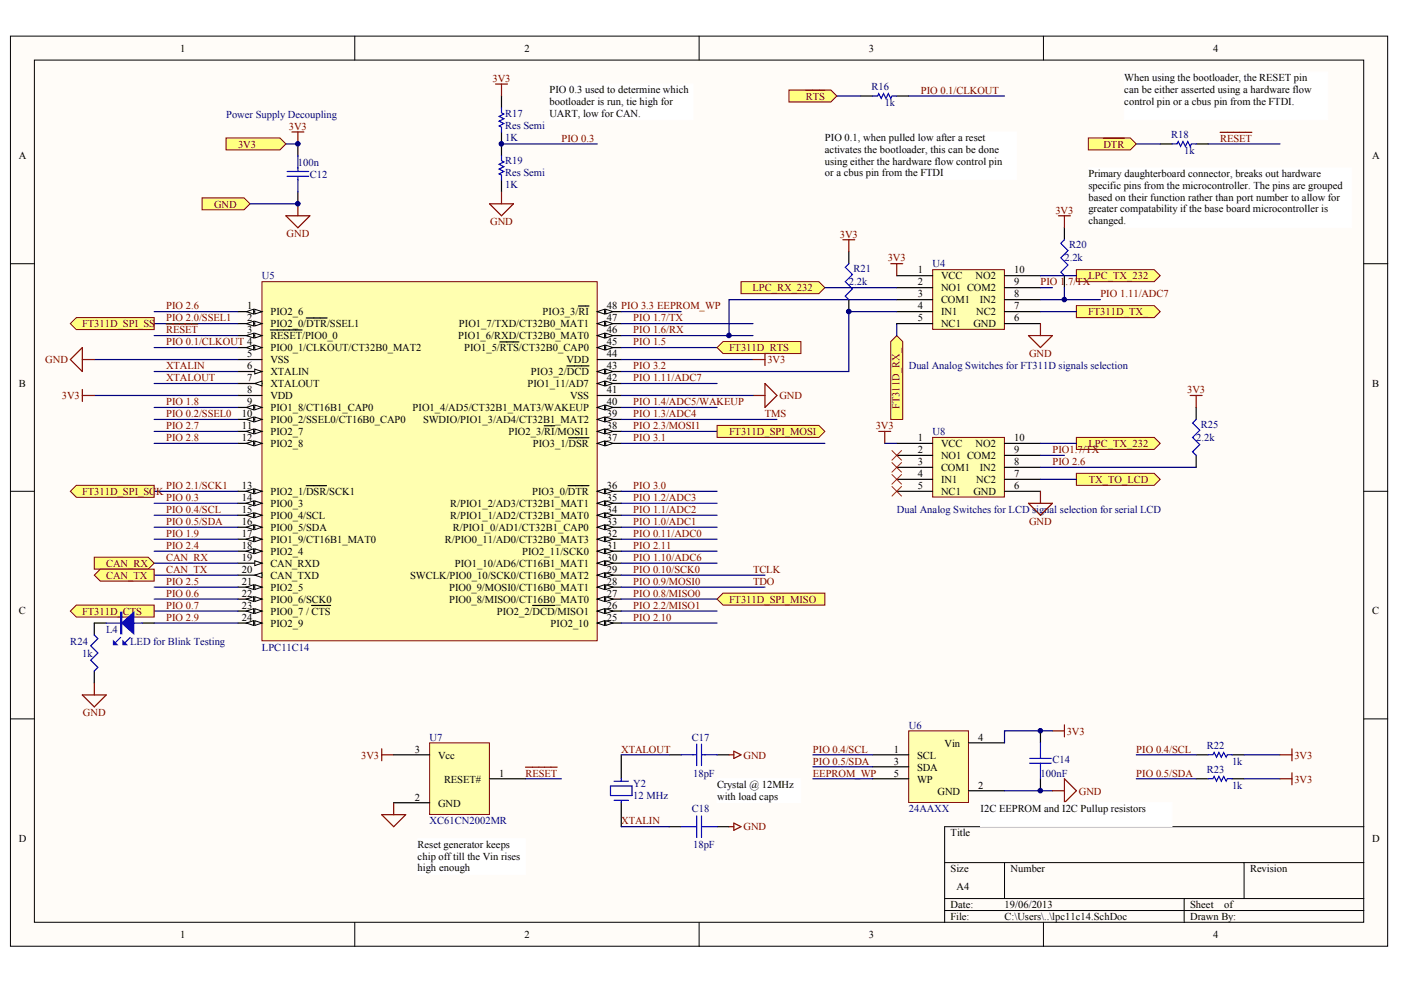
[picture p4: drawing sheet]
<svg xmlns="http://www.w3.org/2000/svg" width="289mm" height="203mm" viewBox="0 0 289 203" stroke-linecap="round" stroke-linejoin="round" font-family="sans-serif">
<defs><g id="words">
<g font-size="2.2">
<text x="37.1" y="10.7">1</text>
<text x="108.1" y="10.7">2</text>
<text x="179.2" y="10.7">3</text>
<text x="250.2" y="10.7">4</text>
<text x="231.9" y="16.8">When using the bootloader, the RESET pin</text>
<text x="113.3" y="19.3">PIO 0.3 used to determine which</text>
<text x="113.3" y="21.7">bootloader is run, tie high for</text>
<text x="231.9" y="19.2">can be either asserted using a hardware flow</text>
<text x="231.9" y="21.6">control pin or a cbus pin from the FTDI.</text>
<text x="113.3" y="24.1">UART, low for CAN.</text>
<text x="170.1" y="29.2">PIO 0.1, when pulled low after a reset</text>
<text x="3.9" y="32.9">A</text>
<text x="170.1" y="31.6">activates the bootloader, this can be done</text>
<text x="170.1" y="34">using either the hardware flow control pin</text>
<text x="283" y="32.9">A</text>
<text x="170.1" y="36.4">or a cbus pin from the FTDI</text>
<text x="224.5" y="36.6">Primary daughterboard connector, breaks out hardware</text>
<text x="224.5" y="39">specific pins from the microcontroller. The pins are grouped</text>
<text x="224.5" y="41.4">based on their function rather than port number to allow for</text>
<text x="224.5" y="43.8">greater compatability ifthe base board microcontroller is</text>
<text x="224.5" y="46.2">changed.</text>
<text x="189.3" y="56.4">1</text>
<text x="189.3" y="58.9">2</text>
<text x="194.1" y="57.7">VCC</text>
<text x="201.2" y="57.7">NO2</text>
<text x="209.1" y="58.9">9</text>
<text x="209.1" y="56.4">10</text>
<text x="51" y="63.8">1</text>
<text x="55.8" y="65.1">PIO2_6</text>
<text x="111.9" y="65.1">PIO3_3/RI</text>
<text x="125.2" y="63.8">48 PIO 3.3 EEPROM_WP</text>
<text x="189.3" y="61.4">3</text>
<text x="189.3" y="63.8">4</text>
<text x="194.1" y="60.1">NO1 COM2</text>
<text x="194.1" y="62.6">COM1</text>
<text x="194.1" y="65.1">IN1</text>
<text x="201.3" y="65.1">NC2</text>
<text x="202" y="62.6">IN2</text>
<text x="209.1" y="63.8">7</text>
<text x="209.1" y="61.4">8</text>
<text x="51" y="66.3">2</text>
<text x="51" y="68.8">3</text>
<text x="55.8" y="67.5">PIO2_0/DTR/SSEL1</text>
<text x="55.8" y="70">RESET/PIO0_0</text>
<text x="94.5" y="70">PIO1_6/RXD/CT32B0_MAT0</text>
<text x="94.6" y="67.5">PIO1_7/TXD/CT32B0_MAT1</text>
<text x="125.2" y="71.2">45</text>
<text x="125.2" y="68.8">46</text>
<text x="125.2" y="66.3">47</text>
<text x="189.3" y="66.3">5</text>
<text x="194.1" y="67.5">NC1</text>
<text x="200.7" y="67.5">GND</text>
<text x="209.1" y="66.3">6</text>
<text x="51" y="73.7">5</text>
<text x="51" y="76.2">6</text>
<text x="55.8" y="72.5">PIO0_1/CLKOUT/CT32B0_MAT2</text>
<text x="55.8" y="74.9">VSS</text>
<text x="55.8" y="77.4">XTALIN</text>
<text x="95.7" y="72.5">PIO1_5/RTS/CT32B0_CAP0</text>
<text x="109.5" y="77.4">PIO3_2/DCD</text>
<text x="116.8" y="74.9">VDD</text>
<text x="125.2" y="76.2">43</text>
<text x="125.2" y="73.7">44</text>
<text x="3.9" y="79.8">B</text>
<text x="51" y="78.7">7</text>
<text x="51" y="81.1">8</text>
<text x="51" y="83.6">9</text>
<text x="55.8" y="79.9">XTALOUT</text>
<text x="55.8" y="82.4">VDD</text>
<text x="108.8" y="79.9">PIO1_11/AD7</text>
<text x="117.6" y="82.4">VSS</text>
<text x="125.2" y="83.6">40</text>
<text x="125.2" y="81.1">41</text>
<text x="125.2" y="78.7">42</text>
<text x="283" y="79.8">B</text>
<text x="49.8" y="86.1">10</text>
<text x="49.8" y="88.5">11</text>
<text x="55.8" y="84.8">PIO1_8/CT16B1_CAP0</text>
<text x="55.8" y="87.3">PIO0_2/SSEL0/CT16B0_CAP0</text>
<text x="55.8" y="89.8">PIO2_7</text>
<text x="85.1" y="84.8">PIO1_4/AD5/CT32B1_MAT3/WAKEUP</text>
<text x="87.2" y="87.3">SWDIO/PIO1_3/AD4/CT32B1_MAT2</text>
<text x="104.9" y="89.8">PIO2_3/RI/MOSI1</text>
<text x="125.2" y="88.5">38</text>
<text x="125.2" y="86.1">39</text>
<text x="49.8" y="91">12</text>
<text x="55.8" y="92.2">PIO2_8</text>
<text x="109.9" y="92.2">PIO3_1/DSR</text>
<text x="125.2" y="91">37</text>
<text x="189.3" y="91">1</text>
<text x="189.3" y="93.5">2</text>
<text x="189.3" y="96">3</text>
<text x="194.1" y="92.2">VCC</text>
<text x="194.1" y="94.7">NO1 COM2</text>
<text x="201.2" y="92.2">NO2</text>
<text x="209.1" y="96">8</text>
<text x="209.1" y="93.5">9</text>
<text x="209.1" y="91">10</text>
<text x="49.8" y="100.9">13</text>
<text x="125.2" y="100.9">36</text>
<text x="189.3" y="98.4">4</text>
<text x="189.3" y="100.9">5</text>
<text x="194.1" y="97.2">COM1</text>
<text x="194.1" y="99.7">IN1</text>
<text x="201.3" y="99.7">NC2</text>
<text x="202" y="97.2">IN2</text>
<text x="209.1" y="100.9">6</text>
<text x="209.1" y="98.4">7</text>
<text x="49.8" y="103.4">14</text>
<text x="49.8" y="105.8">15</text>
<text x="55.8" y="102.1">PIO2_1/DSR/SCK1</text>
<text x="55.8" y="104.6">PIO0_3</text>
<text x="55.8" y="107.1">PIO0_4/SCL</text>
<text x="92.9" y="107.1">R/PIO1_1/AD2/CT32B1_MAT0</text>
<text x="92.9" y="104.6">R/PIO1_2/AD3/CT32B1_MAT1</text>
<text x="109.7" y="102.1">PIO3_0/DTR</text>
<text x="125.2" y="105.8">34</text>
<text x="125.2" y="103.4">35</text>
<text x="194.1" y="102.1">NC1</text>
<text x="200.7" y="102.1">GND</text>
<text x="49.8" y="108.3">16</text>
<text x="49.8" y="110.8">17</text>
<text x="49.8" y="113.2">18</text>
<text x="55.8" y="109.5">PIO0_5/SDA</text>
<text x="55.8" y="112">PIO1_9/CT16B1_MAT0</text>
<text x="91.8" y="112">R/PIO0_11/AD0/CT32B0_MAT3</text>
<text x="93.4" y="109.5">R/PIO1_0/AD1/CT32B1_CAP0</text>
<text x="125.2" y="113.2">31</text>
<text x="125.2" y="110.8">32</text>
<text x="125.2" y="108.3">33</text>
<text x="49.8" y="115.7">19</text>
<text x="49.8" y="118.2">20</text>
<text x="55.8" y="114.5">PIO2_4</text>
<text x="55.8" y="117">CAN_RXD</text>
<text x="55.8" y="119.4">CAN_TXD</text>
<text x="84.6" y="119.4">SWCLK/PIO0_10/SCK0/CT16B0_MAT2</text>
<text x="93.8" y="117">PIO1_10/AD6/CT16B1_MAT1</text>
<text x="107.7" y="114.5">PIO2_11/SCK0</text>
<text x="125.2" y="118.2">29</text>
<text x="125.2" y="115.7">30</text>
<text x="49.8" y="120.7">21</text>
<text x="49.8" y="123.1">22</text>
<text x="49.8" y="125.6">23</text>
<text x="55.8" y="121.9">PIO2_5</text>
<text x="55.8" y="124.4">PIO0_6/SCK0</text>
<text x="92.6" y="124.4">PIO0_8/MISO0/CT16B0_MAT0</text>
<text x="92.6" y="121.9">PIO0_9/MOSI0/CT16B0_MAT1</text>
<text x="125.2" y="125.6">26</text>
<text x="125.2" y="123.1">27</text>
<text x="125.2" y="120.7">28</text>
<text x="3.9" y="126.8">C</text>
<text x="49.8" y="128.1">24</text>
<text x="55.8" y="126.8">PIO0_7 / CTS</text>
<text x="55.8" y="129.3">PIO2_9</text>
<text x="102.4" y="126.8">PIO2_2/DCD/MISO1</text>
<text x="113.5" y="129.3">PIO2_10</text>
<text x="125.2" y="128.1">25</text>
<text x="283" y="126.8">C</text>
<text x="85.5" y="155.3">3</text>
<text x="184.3" y="155.3">1</text>
<text x="194.8" y="154">Vin</text>
<text x="201.7" y="152.8">4</text>
<text x="90.3" y="156.5">Vcc</text>
<text x="91.6" y="161.4">RESET#</text>
<text x="102.9" y="160.2">1</text>
<text x="184.3" y="157.7">3</text>
<text x="184.3" y="160.2">5</text>
<text x="189.1" y="156.5">SCL</text>
<text x="189.1" y="159">SDA</text>
<text x="189.1" y="161.4">WP</text>
<text x="85.5" y="165.1">2</text>
<text x="90.3" y="166.4">GND</text>
<text x="147.9" y="162.6">Crystal @ 12MHz</text>
<text x="147.9" y="165">with load caps</text>
<text x="193.3" y="163.9">GND</text>
<text x="201.7" y="162.7">2</text>
<text x="202.2" y="167.5">I2C EEPROM and I2C Pullup resistors</text>
<text x="3.9" y="173.7">D</text>
<text x="196" y="172.5">Title</text>
<text x="283" y="173.7">D</text>
<text x="86.1" y="175">Reset generator keeps</text>
<text x="86.1" y="177.3">chip offtill the Vin rises</text>
<text x="86.1" y="179.7">high enough</text>
<text x="196" y="179.9">Size</text>
<text x="208.4" y="179.9">Number</text>
<text x="257.8" y="179.9">Revision</text>
<text x="197.3" y="183.6">A4</text>
<text x="196" y="187.3">Date:</text>
<text x="196" y="189.8">File:</text>
<text x="207.2" y="187.3">19/06/2013</text>
<text x="207.2" y="189.8">C:\Users\..\lpc11c14.SchDoc</text>
<text x="245.4" y="187.3">Sheet</text>
<text x="245.4" y="189.8">Drawn By:</text>
<text x="252.5" y="187.3">of</text>
<text x="37.1" y="193.5">1</text>
<text x="108.1" y="193.5">2</text>
<text x="179.2" y="193.5">3</text>
<text x="250.2" y="193.5">4</text>
</g>
<g font-size="2.2" fill="#7f0000">
<text x="101.6" y="16.9">3V3</text>
<text x="101.1" y="46.5">GND</text>
<text x="217.7" y="44.1">3V3</text>
<text x="59.1" y="48.9">GND</text>
<text x="173.2" y="49">3V3</text>
<text x="183.1" y="53.9">3V3</text>
<text x="9.3" y="74.9">GND</text>
<text x="158.3" y="74.9">3V3</text>
<text x="12.8" y="82.4">3V3</text>
<text x="160.7" y="82.4">GND</text>
<text x="180.6" y="88.5">3V3</text>
<text x="220" y="151.6">3V3</text>
<text x="153.3" y="156.5">GND</text>
<text x="266.9" y="156.5">3V3</text>
<text x="266.9" y="161.4">3V3</text>
<text x="222.5" y="163.9">GND</text>
<text x="153.3" y="171.3">GND</text>
</g>
<g font-size="2.2" fill="#800000">
<text x="166.2" y="20.6">RTS</text>
<text x="189.9" y="19.3">PIO 0.1/CLKOUT</text>
<text x="59.6" y="26.8">3V3</text>
<text x="115.8" y="29.2">PIO 0.3</text>
<text x="251.6" y="29.2">RESET</text>
<text x="49.1" y="30.5">3V3</text>
<text x="227.6" y="30.5">DTR</text>
<text x="44.1" y="42.8">GND</text>
<text x="214.6" y="58.9">PIO 1</text>
<text x="219.7" y="58.9">.7/TX</text>
<text x="224.5" y="57.7">LPC_TX_232</text>
<text x="34.3" y="63.8">PIO 2.6</text>
<text x="155.2" y="60.1">LPC_RX_232</text>
<text x="224.4" y="65.1">FT311D_TX_</text>
<text x="226.9" y="61.4">PIO 1.11/ADC7</text>
<text x="17" y="67.5">FT311D_SPI_SS</text>
<text x="34.3" y="66.3">PIO 2.0/SSEL1</text>
<text x="34.3" y="71.2">PIO 0.1/CLKOUT 4</text>
<text x="34.3" y="68.8">RESET</text>
<text x="130.6" y="66.3">PIO 1.7/TX</text>
<text x="130.6" y="68.8">PIO 1.6/RX</text>
<text x="130.6" y="71.2">PIO 1.5</text>
<text x="34.3" y="76.2">XTALIN</text>
<text x="130.6" y="76.2">PIO 3.2</text>
<text x="150.4" y="72.5">FT311D_RTS</text>
<text x="212.2" y="73.6">GND</text>
<text x="34.3" y="78.7">XTALOUT</text>
<text x="34.3" y="83.6">PIO 1.8</text>
<text x="130.6" y="83.6">PIO 1.4/ADC5/WAKEUP</text>
<text x="130.6" y="78.7">PIO 1.11/ADC7</text>
<text x="244.8" y="81.1">3V3</text>
<text x="34.3" y="86.1">PIO 0.2/SSEL0</text>
<text x="34.3" y="88.5">PIO 2.7</text>
<text x="130.6" y="86.1">PIO 1.3/ADC4</text>
<text x="130.6" y="88.5">PIO 2.3/MOSI1</text>
<text x="150.4" y="89.8">FT311D_SPI_MOSI</text>
<text x="157.8" y="86.1">TMS</text>
<text x="34.3" y="91">PIO 2.8</text>
<text x="130.6" y="91">PIO 3.1</text>
<text x="217" y="93.5">PIO1.7/TX</text>
<text x="217" y="96">PIO 2.6</text>
<text x="224.5" y="92.2">LPC_TX_232</text>
<text x="34.3" y="100.9">PIO 2.1/SCK1</text>
<text x="130.6" y="100.9">PIO 3.0</text>
<text x="224.5" y="99.7">TX_TO_LCD</text>
<text x="17" y="102.1">FT311D_SPI_SCK</text>
<text x="34.3" y="103.4">PIO 0.3</text>
<text x="34.3" y="105.8">PIO 0.4/SCL</text>
<text x="130.6" y="103.4">PIO 1.2/ADC3</text>
<text x="130.6" y="105.8">PIO 1.1/ADC2</text>
<text x="34.3" y="108.3">PIO 0.5/SDA</text>
<text x="34.3" y="110.8">PIO 1.9</text>
<text x="34.3" y="113.2">PIO 2.4</text>
<text x="130.6" y="110.8">PIO 0.11/ADC0</text>
<text x="130.6" y="113.2">PIO 2.11</text>
<text x="130.6" y="108.3">PIO 1.0/ADC1</text>
<text x="212.2" y="108.2">GND</text>
<text x="21.9" y="117">CAN_RX</text>
<text x="21.9" y="119.4">CAN_TX</text>
<text x="34.3" y="115.7">CAN_RX</text>
<text x="34.3" y="118.2">CAN_TX</text>
<text x="130.6" y="118.2">PIO 0.10/SCK0</text>
<text x="130.6" y="115.7">PIO 1.10/ADC6</text>
<text x="155.3" y="118.2">TCLK</text>
<text x="34.3" y="120.7">PIO 2.5</text>
<text x="34.3" y="123.1">PIO 0.6</text>
<text x="34.3" y="125.6">PIO 0.7</text>
<text x="130.6" y="125.6">PIO 2.2/MISO1</text>
<text x="130.6" y="120.7">PIO 0.9/MOSI0</text>
<text x="130.6" y="123.1">PIO 0.8/MISO0</text>
<text x="150.4" y="124.4">FT311D_SPI_MISO</text>
<text x="155.3" y="120.7">TDO</text>
<text x="17" y="126.8">FT311D_CTS</text>
<text x="34.3" y="128.1">PIO 2.9</text>
<text x="130.6" y="128.1">PIO 2.10</text>
<text x="17.1" y="147.8">GND</text>
<text x="128.1" y="155.3">XTALOUT</text>
<text x="167.6" y="155.3">PIO 0.4/SCL</text>
<text x="234.3" y="155.3">PIO 0.4/SCL</text>
<text x="74.5" y="156.5">3V3</text>
<text x="108.4" y="160.2">RESET</text>
<text x="167.6" y="157.7">PIO 0.5/SDA</text>
<text x="167.6" y="160.2">EEPROM_WP</text>
<text x="234.3" y="160.2">PIO 0.5/SDA</text>
<text x="128.1" y="170.1">XTALIN</text>
</g>
<g font-size="2.2" fill="#000080">
<text x="179.7" y="18.6">R16</text>
<text x="182.5" y="21.8">1k</text>
<text x="46.6" y="24.3">Power Supply Decoupling</text>
<text x="104.2" y="29">1K</text>
<text x="104.2" y="24">R17</text>
<text x="104.2" y="26.5">Res Semi</text>
<text x="241.5" y="28.5">R18</text>
<text x="61.4" y="34.2">100n</text>
<text x="104.2" y="33.9">R19</text>
<text x="244.2" y="31.7">1k</text>
<text x="63.9" y="36.6">C12</text>
<text x="104.2" y="38.9">1K</text>
<text x="104.2" y="36.4">Res Semi</text>
<text x="219.5" y="53.9">2.2k</text>
<text x="220.5" y="51.2">R20</text>
<text x="54" y="57.7">U5</text>
<text x="175.1" y="58.9">2.2k</text>
<text x="176" y="56.2">R21</text>
<text x="192.3" y="55.2">U4</text>
<text x="187.4" y="76.2">Dual Analog Switches for FT311D signals selection</text>
<text x="192.3" y="89.8">U8</text>
<text x="247.7" y="88.3">R25</text>
<text x="246.7" y="91">2.2k</text>
<text x="184.9" y="105.8">Dual Analog Switches for LCD signal selection for serial LCD</text>
<text x="21.9" y="130.5">L4</text>
<text x="14.5" y="133">R24</text>
<text x="17" y="135.5">1k</text>
<text x="26.9" y="133">LED for Blink Testing</text>
<text x="54" y="134.3">LPC11C14</text>
<text x="88.6" y="152.8">U7</text>
<text x="142.7" y="152.8">C17</text>
<text x="187.4" y="150.3">U6</text>
<text x="248.9" y="154.5">R22</text>
<text x="142.9" y="160.2">18pF</text>
<text x="214.6" y="160.2">100nF</text>
<text x="217" y="157.5">C14</text>
<text x="248.9" y="159.5">R23</text>
<text x="254.1" y="157.7">1k</text>
<text x="130.6" y="162.4">Y2</text>
<text x="130.6" y="164.9">12 MHz</text>
<text x="142.7" y="167.6">C18</text>
<text x="187.4" y="167.6">24AAXX</text>
<text x="254.1" y="162.7">1k</text>
<text x="88.6" y="170.1">XC61CN2002MR</text>
<text x="142.9" y="175">18pF</text>
</g>
<text font-size="2.1" fill="#800000" x="185.5" y="84.5" transform="rotate(-90 185.5 84.5)">FT311D_RX_</text>
</g></defs>
<g fill="#fffcf8" stroke="#000" stroke-width=".21">
<path d="M2.2 7.5h284v187.7h-284z"/>
<path d="M7.1 12.4h274.1v177.9h-274.1z"/>
</g>
<g fill="none" stroke="#000" stroke-width=".21">
<path d="M73.2 7.5v4.9M144.2 7.5v4.9M215.2 7.5v4.9M2.2 54.4h4.9M281.3 54.4h4.9M2.2 101.4h4.9M281.3 101.4h4.9M2.2 148.3h4.9M281.3 148.3h4.9M194.8 178h86.5M207.2 178v7.4M256.6 178v7.4"/>
<path d="M281.3 170.5h-86.5v19.8M73.2 190.3v5M144.2 190.3v5M194.8 185.4h86.5M194.8 187.8h86.5M215.2 190.3v5M244.2 185.4v4.9"/>
</g>
<path d="M157.8 79.1l2.4 2.5-2.4 2.5zM155.3 81.6h2.5" fill="none" stroke="#7f0000" stroke-width=".25"/>
<path d="M108.4 160.7h7.4" fill="none" stroke="#000080" stroke-width=".25"/>
<path d="M78.7 154.5v2.5M78.7 155.7h2.5M78.7 168.1h5l-2.5 2.4zM81.2 165.6v2.5" fill="none" stroke="#800000" stroke-width=".25"/>
<path d="M88.6 153.2h12.3v14.8h-12.3z" fill="#ffffb0" stroke="#800000" stroke-width=".21"/>
<path d="M81.2 155.7h7.4M81.2 165.6h7.4M101 160.7h7.4" fill="none" stroke="#000" stroke-width=".25"/>
<path d="M54 58.1h69.2v74.1h-69.2z" fill="#ffffb0" stroke="#800000" stroke-width=".21"/>
<path d="M49.1 64.3h4.9" fill="none" stroke="#000" stroke-width=".25"/>
<g fill="#fffcf8" stroke="#000" stroke-width=".21">
<path d="M52.5 63.8l1.5 .5-1.5 .5z"/>
<path d="M50.8 64.3l1.5-.5v1z"/>
</g>
<path d="M49.1 66.8h4.9" fill="none" stroke="#000" stroke-width=".25"/>
<g fill="#fffcf8" stroke="#000" stroke-width=".21">
<path d="M52.5 66.3l1.5 .5-1.5 .5z"/>
<path d="M50.8 66.8l1.5-.5v1z"/>
</g>
<path d="M49.1 69.2h4.9M63.2 65.6h4.3" fill="none" stroke="#000" stroke-width=".25"/>
<g fill="#fffcf8" stroke="#000" stroke-width=".21">
<path d="M52.5 68.7l1.5 .5-1.5 .5z"/>
<path d="M50.8 69.2l1.5-.5v1z"/>
</g>
<path d="M49.1 71.7h4.9M55.8 68.1h6.5" fill="none" stroke="#000" stroke-width=".25"/>
<g fill="#fffcf8" stroke="#000" stroke-width=".21">
<path d="M52.5 71.2l1.5 .5-1.5 .5z"/>
<path d="M50.8 71.7l1.5-.5v1z"/>
</g>
<path d="M49.1 74.2h4.9M49.1 76.6h4.9" fill="none" stroke="#000" stroke-width=".25"/>
<path d="M52.5 76.1l1.5 .5-1.5 .5z" fill="#fffcf8" stroke="#000" stroke-width=".21"/>
<path d="M49.1 79.1h4.9" fill="none" stroke="#000" stroke-width=".25"/>
<path d="M52.5 79.1l1.5-.5v1z" fill="#fffcf8" stroke="#000" stroke-width=".21"/>
<path d="M49.1 81.6h4.9M49.1 84.1h4.9" fill="none" stroke="#000" stroke-width=".25"/>
<g fill="#fffcf8" stroke="#000" stroke-width=".21">
<path d="M52.5 83.6l1.5 .5-1.5 .5z"/>
<path d="M50.8 84.1l1.5-.5v1z"/>
</g>
<path d="M49.1 86.5h4.9" fill="none" stroke="#000" stroke-width=".25"/>
<g fill="#fffcf8" stroke="#000" stroke-width=".21">
<path d="M52.5 86l1.5 .5-1.5 .5z"/>
<path d="M50.8 86.5l1.5-.5v1z"/>
</g>
<path d="M49.1 89h4.9" fill="none" stroke="#000" stroke-width=".25"/>
<g fill="#fffcf8" stroke="#000" stroke-width=".21">
<path d="M52.5 88.5l1.5 .5-1.5 .5z"/>
<path d="M50.8 89l1.5-.5v1z"/>
</g>
<path d="M49.1 91.5h4.9" fill="none" stroke="#000" stroke-width=".25"/>
<g fill="#fffcf8" stroke="#000" stroke-width=".21">
<path d="M52.5 91l1.5 .5-1.5 .5z"/>
<path d="M50.8 91.5l1.5-.5v1z"/>
</g>
<path d="M49.1 101.4h4.9" fill="none" stroke="#000" stroke-width=".25"/>
<g fill="#fffcf8" stroke="#000" stroke-width=".21">
<path d="M52.5 100.9l1.5 .5-1.5 .4z"/>
<path d="M50.8 101.4l1.5-.5v.9z"/>
</g>
<path d="M49.1 103.8h4.9M63.2 100.2h4.1" fill="none" stroke="#000" stroke-width=".25"/>
<g fill="#fffcf8" stroke="#000" stroke-width=".21">
<path d="M52.5 103.3l1.5 .5-1.5 .5z"/>
<path d="M50.8 103.8l1.5-.5v1z"/>
</g>
<path d="M49.1 106.3h4.9" fill="none" stroke="#000" stroke-width=".25"/>
<g fill="#fffcf8" stroke="#000" stroke-width=".21">
<path d="M52.5 105.8l1.5 .5-1.5 .5z"/>
<path d="M50.8 106.3l1.5-.5v1z"/>
</g>
<path d="M49.1 108.8h4.9" fill="none" stroke="#000" stroke-width=".25"/>
<g fill="#fffcf8" stroke="#000" stroke-width=".21">
<path d="M52.5 108.3l1.5 .5-1.5 .5z"/>
<path d="M50.8 108.8l1.5-.5v1z"/>
</g>
<path d="M49.1 111.2h4.9" fill="none" stroke="#000" stroke-width=".25"/>
<g fill="#fffcf8" stroke="#000" stroke-width=".21">
<path d="M52.5 110.7l1.5 .5-1.5 .5z"/>
<path d="M50.8 111.2l1.5-.5v1z"/>
</g>
<path d="M49.1 113.7h4.9" fill="none" stroke="#000" stroke-width=".25"/>
<g fill="#fffcf8" stroke="#000" stroke-width=".21">
<path d="M52.5 113.2l1.5 .5-1.5 .5z"/>
<path d="M50.8 113.7l1.5-.5v1z"/>
</g>
<path d="M49.1 116.2h4.9" fill="none" stroke="#000" stroke-width=".25"/>
<path d="M52.5 115.7l1.5 .5-1.5 .5z" fill="#fffcf8" stroke="#000" stroke-width=".21"/>
<path d="M49.1 118.7h4.9" fill="none" stroke="#000" stroke-width=".25"/>
<path d="M52.5 118.7l1.5-.5v.9z" fill="#fffcf8" stroke="#000" stroke-width=".21"/>
<path d="M49.1 121.1h4.9" fill="none" stroke="#000" stroke-width=".25"/>
<g fill="#fffcf8" stroke="#000" stroke-width=".21">
<path d="M52.5 120.6l1.5 .5-1.5 .5z"/>
<path d="M50.8 121.1l1.5-.5v1z"/>
</g>
<path d="M49.1 123.6h4.9" fill="none" stroke="#000" stroke-width=".25"/>
<g fill="#fffcf8" stroke="#000" stroke-width=".21">
<path d="M52.5 123.1l1.5 .5-1.5 .5z"/>
<path d="M50.8 123.6l1.5-.5v1z"/>
</g>
<path d="M49.1 126.1h4.9" fill="none" stroke="#000" stroke-width=".25"/>
<g fill="#fffcf8" stroke="#000" stroke-width=".21">
<path d="M52.5 125.6l1.5 .5-1.5 .5z"/>
<path d="M50.8 126.1l1.5-.5v1z"/>
</g>
<path d="M49.1 128.5h4.9M64.2 124.9h4" fill="none" stroke="#000" stroke-width=".25"/>
<g fill="#fffcf8" stroke="#000" stroke-width=".21">
<path d="M52.5 128l1.5 .5-1.5 .5z"/>
<path d="M50.8 128.5l1.5-.5v1z"/>
</g>
<path d="M123.2 128.5h4.9" fill="none" stroke="#000" stroke-width=".25"/>
<g fill="#fffcf8" stroke="#000" stroke-width=".21">
<path d="M123.2 128.5l1.5-.5v1z"/>
<path d="M124.9 128l1.5 .5-1.5 .5z"/>
</g>
<path d="M123.2 126.1h4.9" fill="none" stroke="#000" stroke-width=".25"/>
<g fill="#fffcf8" stroke="#000" stroke-width=".21">
<path d="M123.2 126.1l1.5-.5v1z"/>
<path d="M124.9 125.6l1.5 .5-1.5 .5z"/>
</g>
<path d="M109.8 124.9h4.6M123.2 123.6h4.9" fill="none" stroke="#000" stroke-width=".25"/>
<g fill="#fffcf8" stroke="#000" stroke-width=".21">
<path d="M123.2 123.6l1.5-.5v1z"/>
<path d="M124.9 123.1l1.5 .5-1.5 .5z"/>
</g>
<path d="M123.2 121.1h4.9" fill="none" stroke="#000" stroke-width=".25"/>
<g fill="#fffcf8" stroke="#000" stroke-width=".21">
<path d="M123.2 121.1l1.5-.5v1z"/>
<path d="M124.9 120.6l1.5 .5-1.5 .5z"/>
</g>
<path d="M123.2 118.7h4.9" fill="none" stroke="#000" stroke-width=".25"/>
<g fill="#fffcf8" stroke="#000" stroke-width=".21">
<path d="M123.2 118.7l1.5-.5v.9z"/>
<path d="M124.9 118.2l1.5 .5-1.5 .4z"/>
</g>
<path d="M123.2 116.2h4.9" fill="none" stroke="#000" stroke-width=".25"/>
<g fill="#fffcf8" stroke="#000" stroke-width=".21">
<path d="M123.2 116.2l1.5-.5v1z"/>
<path d="M124.9 115.7l1.5 .5-1.5 .5z"/>
</g>
<path d="M123.2 113.7h4.9" fill="none" stroke="#000" stroke-width=".25"/>
<g fill="#fffcf8" stroke="#000" stroke-width=".21">
<path d="M123.2 113.7l1.5-.5v1z"/>
<path d="M124.9 113.2l1.5 .5-1.5 .5z"/>
</g>
<path d="M123.2 111.2h4.9" fill="none" stroke="#000" stroke-width=".25"/>
<g fill="#fffcf8" stroke="#000" stroke-width=".21">
<path d="M123.2 111.2l1.5-.5v1z"/>
<path d="M124.9 110.7l1.5 .5-1.5 .5z"/>
</g>
<path d="M123.2 108.8h4.9" fill="none" stroke="#000" stroke-width=".25"/>
<g fill="#fffcf8" stroke="#000" stroke-width=".21">
<path d="M123.2 108.8l1.5-.5v1z"/>
<path d="M124.9 108.3l1.5 .5-1.5 .5z"/>
</g>
<path d="M123.2 106.3h4.9" fill="none" stroke="#000" stroke-width=".25"/>
<g fill="#fffcf8" stroke="#000" stroke-width=".21">
<path d="M123.2 106.3l1.5-.5v1z"/>
<path d="M124.9 105.8l1.5 .5-1.5 .5z"/>
</g>
<path d="M123.2 103.8h4.9" fill="none" stroke="#000" stroke-width=".25"/>
<g fill="#fffcf8" stroke="#000" stroke-width=".21">
<path d="M123.2 103.8l1.5-.5v1z"/>
<path d="M124.9 103.3l1.5 .5-1.5 .5z"/>
</g>
<path d="M123.2 101.4h4.9" fill="none" stroke="#000" stroke-width=".25"/>
<g fill="#fffcf8" stroke="#000" stroke-width=".21">
<path d="M123.2 101.4l1.5-.5v.9z"/>
<path d="M124.9 100.9l1.5 .5-1.5 .4z"/>
</g>
<path d="M123.2 91.5h4.9M117.2 100.2h4.3" fill="none" stroke="#000" stroke-width=".25"/>
<g fill="#fffcf8" stroke="#000" stroke-width=".21">
<path d="M123.2 91.5l1.5-.5v1z"/>
<path d="M124.9 91l1.5 .5-1.5 .5z"/>
</g>
<path d="M117.3 90.3h4.2M123.2 89h4.9" fill="none" stroke="#000" stroke-width=".25"/>
<g fill="#fffcf8" stroke="#000" stroke-width=".21">
<path d="M123.2 89l1.5-.5v1z"/>
<path d="M124.9 88.5l1.5 .5-1.5 .5z"/>
</g>
<path d="M112.2 87.8h2.2M123.2 86.5h4.9" fill="none" stroke="#000" stroke-width=".25"/>
<g fill="#fffcf8" stroke="#000" stroke-width=".21">
<path d="M123.2 86.5l1.5-.5v1z"/>
<path d="M124.9 86l1.5 .5-1.5 .5z"/>
</g>
<path d="M123.2 84.1h4.9" fill="none" stroke="#000" stroke-width=".25"/>
<g fill="#fffcf8" stroke="#000" stroke-width=".21">
<path d="M123.2 84.1l1.5-.5v1z"/>
<path d="M124.9 83.6l1.5 .5-1.5 .5z"/>
</g>
<path d="M123.2 79.1h4.9M123.2 81.6h4.9" fill="none" stroke="#000" stroke-width=".25"/>
<g fill="#fffcf8" stroke="#000" stroke-width=".21">
<path d="M123.2 79.1l1.5-.5v1z"/>
<path d="M124.9 78.6l1.5 .5-1.5 .5z"/>
</g>
<path d="M123.2 76.6h4.9" fill="none" stroke="#000" stroke-width=".25"/>
<g fill="#fffcf8" stroke="#000" stroke-width=".21">
<path d="M123.2 76.6l1.5-.5v1z"/>
<path d="M124.9 76.1l1.5 .5-1.5 .5z"/>
</g>
<path d="M116.9 75.5h4.6M123.2 74.2h4.9M123.2 71.7h4.9" fill="none" stroke="#000" stroke-width=".25"/>
<g fill="#fffcf8" stroke="#000" stroke-width=".21">
<path d="M123.2 71.7l1.5-.5v1z"/>
<path d="M124.9 71.2l1.5 .5-1.5 .5z"/>
</g>
<path d="M103.1 70.5h3.9M123.2 69.2h4.9" fill="none" stroke="#000" stroke-width=".25"/>
<g fill="#fffcf8" stroke="#000" stroke-width=".21">
<path d="M123.2 69.2l1.5-.5v1z"/>
<path d="M124.9 68.7l1.5 .5-1.5 .5z"/>
</g>
<path d="M123.2 66.8h4.9" fill="none" stroke="#000" stroke-width=".25"/>
<g fill="#fffcf8" stroke="#000" stroke-width=".21">
<path d="M123.2 66.8l1.5-.5v1z"/>
<path d="M124.9 66.3l1.5 .5-1.5 .5z"/>
</g>
<path d="M123.2 64.3h4.9" fill="none" stroke="#000" stroke-width=".25"/>
<g fill="#fffcf8" stroke="#000" stroke-width=".21">
<path d="M123.2 64.3l1.5-.5v1z"/>
<path d="M124.9 63.8l1.5 .5-1.5 .5z"/>
</g>
<path d="M61.4 29.7v2.5M61.4 39.6v2.4M119.3 63.1h2.2" fill="none" stroke="#000" stroke-width=".25"/>
<path d="M86.1 173h22.2v7.4h-22.2z" fill="#fff" stroke="#fff" stroke-width=".21"/>
<path d="M59.2 36.4h4.5M59.2 35.4h4.5M61.4 32.2v3.2M61.4 36.4v3.2" fill="none" stroke="#00f" stroke-width=".25"/>
<g fill="none" stroke="#000080" stroke-width=".25">
<path d="M19.4 74.2h29.7M31.8 79.1h17.3M31.8 76.6h17.3M31.8 71.7h17.3M31.8 66.8h17.3M31.8 64.3h17.3M128.1 79.1h19.8M128.1 71.7h19.8M128.1 64.3h12.4M128.1 74.2h27.2M19.4 81.6h29.7M31.8 91.5h17.3"/>
<path d="M31.8 89h17.3M31.8 86.5h17.3M31.8 84.1h17.3M128.1 89h19.8M128.1 84.1h19.8M128.1 81.6h27.2M31.8 118.7h17.3M31.8 116.2h17.3M31.8 113.7h17.3M31.8 111.2h17.3M31.8 108.8h17.3M31.8 106.3h17.3"/>
<path d="M31.8 101.4h17.3M128.1 116.2h19.8M128.1 113.7h19.8M128.1 111.2h19.8M128.1 108.8h19.8M128.1 106.3h19.8M128.1 101.4h19.8M128.1 103.8h19.8M31.8 128.5h17.3M31.8 126.1h17.3M31.8 123.6h17.3M31.8 121.1h17.3"/>
<path d="M128.1 128.5h19.8M128.1 126.1h19.8M128.1 123.6h19.8"/>
</g>
<path d="M59 44.5h4.9l-2.5 2.5zM61.4 42v2.5M17 71.7v4.9l-2.5-2.4zM17 74.2h2.4M155.3 74.2h2.5M157.8 72.9v2.5M17 80.3v2.5M17 81.6h2.4" fill="none" stroke="#7f0000" stroke-width=".25"/>
<path d="M34.3 66.8h6.5M108.4 158.3h6.5" fill="none" stroke="#800000" stroke-width=".25"/>
<g fill="#ffff80" stroke="#800000" stroke-width=".21">
<path d="M19.4 114.9h11.2l1.2 1.3-1.2 1.2h-11.2z" fill-rule="evenodd"/>
<path d="M20.7 117.4h11.1v2.5h-11.1l-1.3-1.2z" fill-rule="evenodd"/>
</g>
<path d="M172.6 19.8h4.9M187.4 19.8h19.8M103.4 29.7h19.8M234.3 29.7h5M249.1 29.7h14.9M31.8 103.8h17.3" fill="none" stroke="#000080" stroke-width=".25"/>
<path d="M103.4 19.8v2.5M177.5 19.8h2.5M184.9 19.8h2.5M103.4 27.2v5M103.4 37.1v2.5M239.3 29.7h2.4M246.7 29.7h2.4" fill="none" stroke="#000" stroke-width=".25"/>
<path d="M180 19.8h1l.2-.5 .5 1 .5-1 .5 1 .5-1 .5 1 .2-.5h1M103.4 22.3v1l.5 .2-1 .5 1 .5-1 .5 1 .5-1 .5 .5 .2v1M103.4 32.2v1l.5 .2-1 .5 1 .5-1 .5 1 .5-1 .5 .5 .2v1M241.7 29.7h1l.3-.5 .5 1 .5-1 .5 1 .5-1 .4 1 .3-.5h1" fill="none" stroke="#00f" stroke-width=".25"/>
<path d="M102.2 17.3h2.5M103.4 17.3v2.5M103.4 39.6v2.4M101 42h4.9l-2.5 2.5z" fill="none" stroke="#7f0000" stroke-width=".25"/>
<g fill="#fff" stroke="#fff" stroke-width=".21">
<path d="M113.3 17.3h29.6v7.4h-29.6z"/>
<path d="M231.9 14.9h41.9v9.8h-41.9z"/>
<path d="M170.1 27.2h39.5v9.9h-39.5z"/>
</g>
<path d="M251.6 27.3h6.6" fill="none" stroke="#800000" stroke-width=".25"/>
<path d="M162.7 18.6h8.6l1.3 1.2-1.3 1.2h-8.6z" fill-rule="evenodd" fill="#ffff80" stroke="#800000" stroke-width=".21"/>
<path d="M166.2 18.6h3.9" fill="none" stroke="#800000" stroke-width=".25"/>
<path d="M224.5 28.5h8.6l1.2 1.2-1.2 1.2h-8.6z" fill-rule="evenodd" fill="#ffff80" stroke="#800000" stroke-width=".21"/>
<path d="M227.6 28.5h4.3" fill="none" stroke="#800000" stroke-width=".25"/>
<path d="M224.5 34.6h54.3v12.3h-54.3z" fill="#fff" stroke="#fff" stroke-width=".21"/>
<path d="M187.4 150.8h12.3v14.8h-12.3z" fill="#ffffb0" stroke="#800000" stroke-width=".21"/>
<path d="M180 155.7h7.4M180 158.2h7.4M199.8 153.2h7.4M214.6 150.8v2.4M246.7 155.7h2.4M254.1 155.7h2.5M180 160.7h7.4M199.8 163.1h7.4M214.6 160.7v2.4M246.7 160.7h2.4M254.1 160.7h2.5" fill="none" stroke="#000" stroke-width=".25"/>
<path d="M128.1 69.2h27.2M128.1 66.8h27.2M167.6 155.7h12.4M167.6 158.2h12.4M234.3 155.7h12.4M256.6 155.7h7.4M167.6 160.7h12.4M207.2 163.1h9.8M234.3 160.7h12.4M256.6 160.7h7.4" fill="none" stroke="#000080" stroke-width=".25"/>
<path d="M217 150.8h2.5M219.5 149.5v2.5M264 155.7h2.4M266.4 154.5v2.5M266.4 159.4v2.5M217 163.1h2.5M219.5 160.7l2.5 2.4-2.5 2.5zM264 160.7h2.4" fill="none" stroke="#7f0000" stroke-width=".25"/>
<path d="M212.3 157.4h4.5M212.3 156.5h4.5M214.6 153.2v3.3M214.6 157.4v3.3M249.1 155.7h1l.3-.5 .5 1 .5-1 .5 1 .5-1 .5 1 .2-.5h1M249.1 160.7h1l.3-.5 .5 1 .5-1 .5 1 .5-1 .5 1 .2-.5h1" fill="none" stroke="#00f" stroke-width=".25"/>
<path d="M202.2 165.6h39.5v4.9h-39.5z" fill="#fff" stroke="#fff" stroke-width=".21"/>
<g fill="#ffff80" stroke="#800000" stroke-width=".21">
<path d="M222 63.1h16l1.3 1.2-1.3 1.2h-16z" fill-rule="evenodd"/>
<path d="M184.9 69.2l1.3 1.3v16h-2.5v-16z" fill-rule="evenodd"/>
<path d="M222 55.6h16l1.3 1.3-1.3 1.2h-16z" fill-rule="evenodd"/>
<path d="M152.8 58.1h16.1l1.2 1.2-1.2 1.3h-16.1z" fill-rule="evenodd"/>
</g>
<path d="M31.8 69.2h17.3" fill="none" stroke="#000080" stroke-width=".25"/>
<path d="M60.2 27.2h2.5M61.4 27.2v2.5" fill="none" stroke="#800000" stroke-width=".25"/>
<path d="M46.6 28.5h11.1l1.3 1.2-1.3 1.2h-11.1z" fill-rule="evenodd" fill="#ffff80" stroke="#800000" stroke-width=".21"/>
<path d="M59 29.7h2.4" fill="none" stroke="#000080" stroke-width=".25"/>
<path d="M41.7 40.8h8.6l1.3 1.2-1.3 1.3h-8.6z" fill-rule="evenodd" fill="#ffff80" stroke="#800000" stroke-width=".21"/>
<path d="M51.6 42h9.8M128.1 86.5h32.1M128.1 118.7h29.7M128.1 121.1h29.7M217 150.8h-9.8v2.4" fill="none" stroke="#000080" stroke-width=".25"/>
<g fill="#ffff80" stroke="#800000" stroke-width=".21">
<path d="M149.1 70.5h16.1v2.4h-16.1l-1.2-1.2z" fill-rule="evenodd"/>
<path d="M15.7 124.8h16.1v2.5h-16.1l-1.2-1.2z" fill-rule="evenodd"/>
</g>
<path d="M184.9 66.8v2.4" fill="none" stroke="#000080" stroke-width=".25"/>
<g fill="#ffff80" stroke="#800000" stroke-width=".21">
<path d="M15.7 65.5h16.1v2.5h-16.1l-1.2-1.2z" fill-rule="evenodd"/>
<path d="M15.7 100.1h16.1v2.5h-16.1l-1.2-1.2z" fill-rule="evenodd"/>
<path d="M149.1 122.4h21v2.4h-21l-1.2-1.2z" fill-rule="evenodd"/>
<path d="M147.9 87.8h21l1.2 1.2-1.2 1.2h-21z" fill-rule="evenodd"/>
</g>
<path d="M192.3 55.6h14.8v12.3h-14.8z" fill="#ffffb0" stroke="#800000" stroke-width=".21"/>
<g fill="none" stroke="#000" stroke-width=".25">
<path d="M175.1 51.9v2.5M184.9 56.9h7.4M184.9 59.3h7.4M207.2 56.9h7.4M207.2 59.3h7.4M219.5 47v2.5M219.5 56.9v2.4M175.1 61.8v2.5M184.9 61.8h7.4M184.9 64.3h7.4M184.9 66.8h7.4M207.2 61.8h7.4"/>
<path d="M207.2 64.3h7.4M207.2 66.8h7.4M19.4 138.4v2.5M21.9 128.5h-2.5v2.5M29.3 128.5h2.5"/>
</g>
<path d="M170.1 59.3h14.8M214.6 59.3h2.4M214.6 56.9h7.4M219.5 59.3v2.5M184.9 61.8h-34.5v7.4M214.6 64.3h7.4M214.6 61.8h12.3M128.1 91.5h42" fill="none" stroke="#000080" stroke-width=".25"/>
<path d="M173.8 49.5h2.5M175.1 49.5v2.4M183.7 54.4h2.5M184.9 54.4v2.5M218.3 44.5h2.4M219.5 44.5v2.5" fill="none" stroke="#7f0000" stroke-width=".25"/>
<path d="M175.1 54.4l-.8 .7 1.5 1.5-1.5 1.5 1.5 1.5-1.5 1.5 .8 .7M219.5 49.5l-.7 .7 1.5 1.5-1.5 1.5 1.5 1.5-1.5 1.4 .7 .8M19.4 131l.8 .7-1.5 1.5 1.5 1.5-1.5 1.5 1.5 1.5-.8 .7M21.9 128.5h7.4M24.9 131.5l-1 1M26.9 131.5l-1 1" fill="none" stroke="#00f" stroke-width=".25"/>
<path d="M212.1 69.2h4.9l-2.4 2.5zM214.6 66.8v2.4M17 143.4h4.9l-2.5 2.4zM19.4 140.9v2.5" fill="none" stroke="#800000" stroke-width=".25"/>
<g fill="#00f" stroke="#00f" stroke-width=".25">
<path d="M25.1 128.5l2.5-2.2v4.5z"/>
<path d="M23.4 132.2l.7 .8h-.7z"/>
<path d="M25.4 132.2l.7 .8h-.7z"/>
<path d="M24.9 126.3h.2v4.5h-.2z" fill-rule="evenodd"/>
</g>
<path d="M192.3 90.2h14.8v12.3h-14.8z" fill="#ffffb0" stroke="#800000" stroke-width=".21"/>
<path d="M184.9 91.5h7.4M184.9 93.9h7.4M184.9 96.4h7.4M184.9 98.9h7.4M207.2 91.5h7.4M207.2 93.9h7.4M207.2 96.4h7.4M207.2 98.9h7.4M184.9 101.4h7.4M207.2 101.4h7.4" fill="none" stroke="#000" stroke-width=".25"/>
<path d="M181.2 89h2.5M182.5 89v2.5" fill="none" stroke="#7f0000" stroke-width=".25"/>
<path d="M184.9 64.3h-9.8v12.3h-47M182.5 91.5h2.4" fill="none" stroke="#000080" stroke-width=".25"/>
<path d="M212.1 103.8h4.9l-2.4 2.5zM214.6 101.4v2.4" fill="none" stroke="#800000" stroke-width=".25"/>
<path d="M222 90.2h16l1.3 1.3-1.3 1.2h-16z" fill-rule="evenodd" fill="#ffff80" stroke="#800000" stroke-width=".21"/>
<path d="M214.6 91.5h7.4M214.6 93.9h4.9" fill="none" stroke="#000080" stroke-width=".25"/>
<path d="M222 97.6h16l1.3 1.3-1.3 1.2h-16z" fill-rule="evenodd" fill="#ffff80" stroke="#800000" stroke-width=".21"/>
<path d="M214.6 98.9h7.4M214.6 96.4h32.1M128.1 155.7h9.9M128.1 170.5h9.9" fill="none" stroke="#000080" stroke-width=".25"/>
<path d="M246.7 84.1v2.4M246.7 93.9v2.5M128.1 155.7v5M138 155.7h2.5M147.9 155.7h2.5M128.1 165.6v4.9M138 170.5h2.5M147.9 170.5h2.5" fill="none" stroke="#000" stroke-width=".25"/>
<g fill="none" stroke="#00f" stroke-width=".25">
<path d="M246.7 86.5l-.8 .8 1.5 1.5-1.5 1.4 1.5 1.5-1.5 1.5 .8 .7M140.5 155.7h3.2M143.7 153.5v4.4M144.7 155.7h3.2M144.7 153.5v4.4M125.9 162.1h4.4v2h-4.4zM126.6 161.2h3M126.6 165.1h3M128.1 160.7v.5M128.1 165.1v.5M140.5 170.5h3.2M143.7 168.3v4.5"/>
<path d="M144.7 168.3v4.5M144.7 170.5h3.2"/>
</g>
<path d="M245.4 81.6h2.5M246.7 81.6v2.5" fill="none" stroke="#800000" stroke-width=".25"/>
<path d="M183.9 97.9l2 2M183.9 95.4l2 2M183.9 93l2 1.9M185.9 97.9l-2 2M185.9 95.4l-2 2M185.9 93l-2 1.9M183.9 100.4l2 1.9M185.9 100.4l-2 1.9" fill="none" stroke="#f00" stroke-width=".21"/>
<path d="M150.4 155.7h.9M151.3 155l1.5 .7-1.5 .8zM150.4 170.5h.9M151.3 169.8l1.5 .7-1.5 .8z" fill="none" stroke="#7f0000" stroke-width=".25"/>
<path d="M147.9 160.7h17.2v4.9h-17.2z" fill="#fff" stroke="#fff" stroke-width=".21"/>
<g fill="#000080" stroke="#000080" stroke-width=".21">
<circle cx="61.4" cy="42" r=".47"/>
<circle cx="61.4" cy="29.7" r=".47"/>
<circle cx="103.4" cy="29.7" r=".47"/>
<circle cx="150.3" cy="69.2" r=".47"/>
<circle cx="175" cy="64.3" r=".48"/>
<circle cx="214.5" cy="163.1" r=".47"/>
<circle cx="214.5" cy="150.7" r=".47"/>
<circle cx="219.5" cy="61.8" r=".47"/>
</g>
<use href="#words"/>
</svg>
